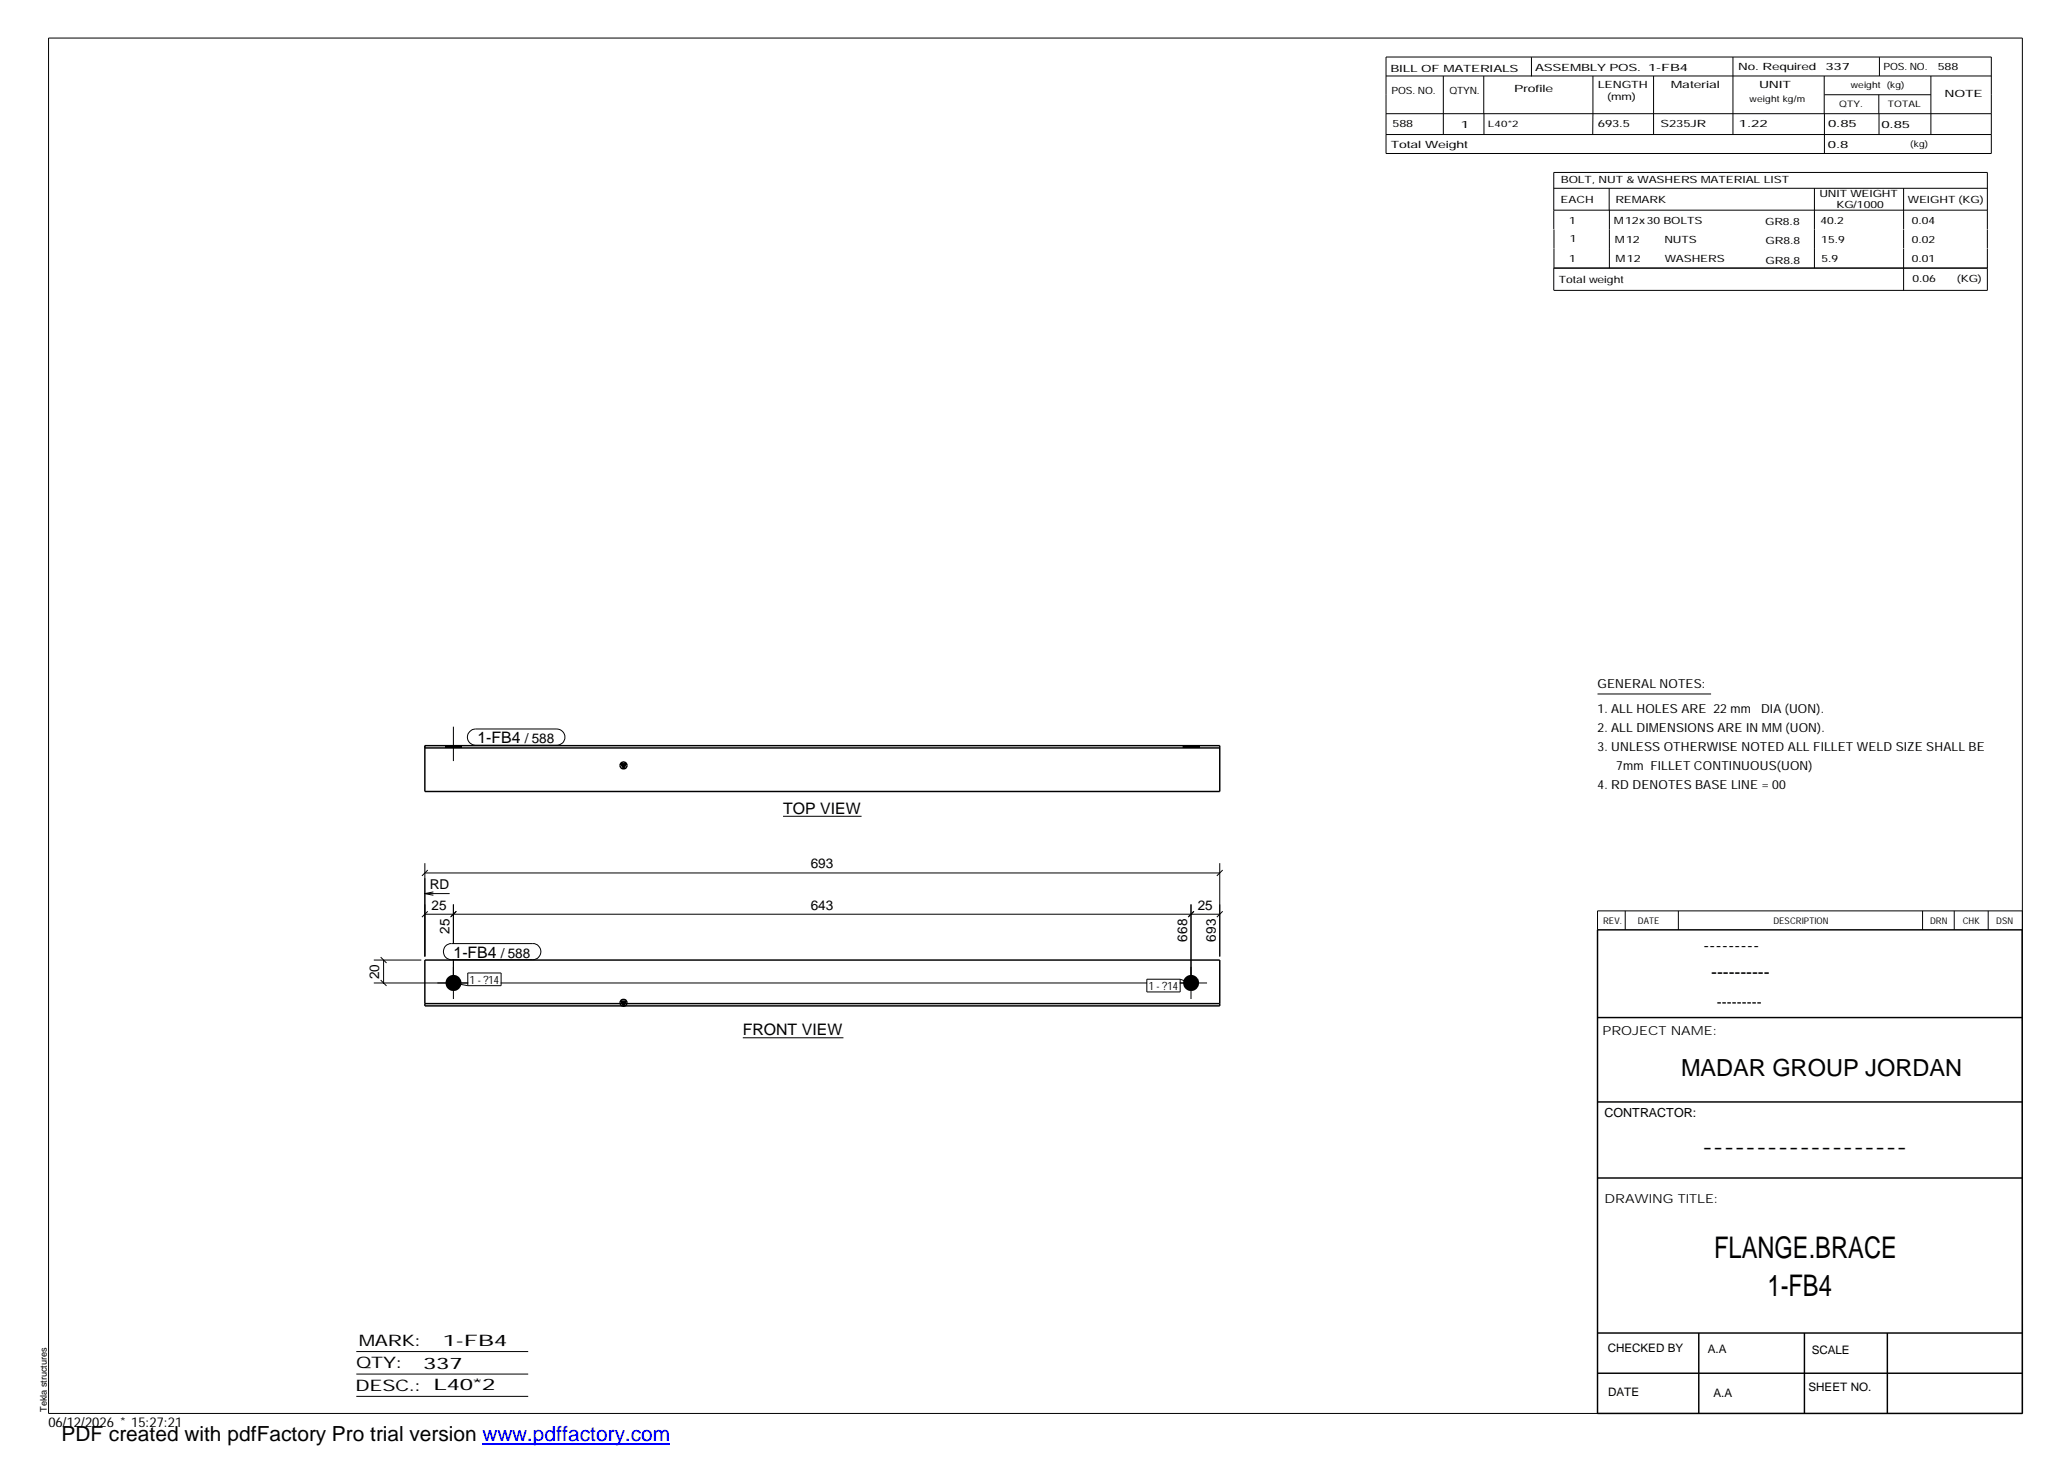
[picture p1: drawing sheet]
<svg xmlns="http://www.w3.org/2000/svg" width="420mm" height="297mm" viewBox="0 0 420 297" stroke-linecap="round" stroke-linejoin="round" font-family="sans-serif">
<defs><g id="words">
<g font-size="6.1">
<text x="348.3" y="255.5">FLANGE.BRACE</text>
<text x="359.1" y="263.3">1-FB4</text>
</g>
<text font-size="4.8" x="341.5" y="218.6">MADAR GROUP JORDAN</text>
<text font-size="4.2" x="12.5" y="292.7">PDF created with pdfFactory Pro trial version www.pdffactory.com</text>
<g font-size="3.6">
<text x="346.1" y="193.2">---------</text>
<text x="347.7" y="198.6">----------</text>
<text x="345.8" y="234.2">-------------------</text>
</g>
<g font-size="3.2">
<text x="97" y="151">1-FB4</text>
<text x="159.1" y="165.3">TOP VIEW</text>
<text x="92.2" y="194.5">1-FB4</text>
<text x="150.9" y="210.3">FRONT VIEW</text>
<text x="72.9" y="273.5">MARK:</text>
<text x="90" y="273.5">1-FB4</text>
<text x="72.4" y="278">QTY:</text>
<text x="86" y="278.1">337</text>
<text x="72.2" y="282.6">DESC.:</text>
<text x="88.1" y="282.4">L40*2</text>
</g>
<text font-size="3" x="348.8" y="204.5">---------</text>
<g font-size="2.8">
<text x="106.6" y="151">/ 588</text>
<text x="164.7" y="176.4">693</text>
<text x="87.3" y="180.7">RD</text>
<text x="87.7" y="184.8">25</text>
<text x="164.7" y="184.8">643</text>
<text x="243.3" y="184.8">25</text>
<text x="91.4" y="189.8" transform="rotate(-90 91.4 189.8)">25</text>
<text x="241.2" y="191.3" transform="rotate(-90 241.2 191.3)">668</text>
<text x="247" y="191.3" transform="rotate(-90 247 191.3)">693</text>
<text x="101.8" y="194.5">/ 588</text>
<text x="77" y="199" transform="rotate(-90 77 199)">20</text>
<text x="9.8" y="290">06/12/2026 * 15:27:21</text>
</g>
<g font-size="2.5">
<text x="324.6" y="139.9">GENERAL NOTES:</text>
<text x="324.6" y="148.7">2. ALL DIMENSIONS ARE IN MM (UON).</text>
<text x="324.6" y="144.9">1. ALL HOLES ARE 22 mm</text>
<text x="357.8" y="144.9">DIA (UON).</text>
<text x="324.6" y="152.5">3. UNLESS OTHERWISE NOTED ALL FILLET WELD SIZE SHALL BE</text>
<text x="324.6" y="160.2">4. RD DENOTES BASE LINE = 00</text>
<text x="328.4" y="156.4">7mm FILLET CONTINUOUS(UON)</text>
<text x="325.6" y="210.3">PROJECT NAME:</text>
<text x="326" y="226.9">CONTRACTOR:</text>
<text x="326" y="244.4">DRAWING TITLE:</text>
</g>
<g font-size="2.4">
<text x="326.7" y="274.7">CHECKED BY</text>
<text x="347" y="275">A.A</text>
<text x="368.1" y="275.1">SCALE</text>
<text x="326.7" y="283.6">DATE</text>
<text x="348.1" y="283.9">A.A</text>
<text x="367.5" y="282.6">SHEET NO.</text>
</g>
<g font-size="2.3">
<text x="95.5" y="199.9">1 - ?14</text>
<text x="233.4" y="201.1">1 - ?14</text>
</g>
<g font-size="2">
<text x="282.5" y="14.6">BILL OF MATERIALS</text>
<text x="311.9" y="14.4">ASSEMBLY POS.</text>
<text x="324.6" y="17.9">LENGTH</text>
<text x="334.9" y="14.4">1-FB4</text>
<text x="339.5" y="17.9">Material</text>
<text x="353.1" y="14.2">No. Required</text>
<text x="357.4" y="17.9">UNIT</text>
<text x="370.9" y="14.2">337</text>
<text x="382.7" y="14.2">POS. NO.</text>
<text x="393.7" y="14.3">588</text>
<text x="282.7" y="19.1">POS. NO.</text>
<text x="294.5" y="19">QTYN.</text>
<text x="307.6" y="18.7">Profile</text>
<text x="326.5" y="20.4">(mm)</text>
<text x="395.1" y="19.6">NOTE</text>
<text x="282.9" y="25.8">588</text>
<text x="296.8" y="26">1</text>
<text x="324.7" y="25.9">693.5</text>
<text x="337.4" y="25.9">S235JR</text>
<text x="353.3" y="25.9">1.22</text>
<text x="371.4" y="25.9">0.85</text>
<text x="382.3" y="25.9">0.85</text>
<text x="282.6" y="30.1">Total Weight</text>
<text x="371.4" y="30">0.8</text>
<text x="317.1" y="41.3">EACH</text>
<text x="317.1" y="37.2">BOLT, NUT &amp; WASHERS MATERIAL LIST</text>
<text x="328.2" y="41.3">REMARK</text>
<text x="369.7" y="40.1">UNIT WEIGHT</text>
<text x="387.6" y="41.2">WEIGHT (KG)</text>
<text x="318.8" y="45.4">1</text>
<text x="327.9" y="45.6">M12x30 BOLTS</text>
<text x="358.6" y="45.6">GR8.8</text>
<text x="369.9" y="45.5">40.2</text>
<text x="373.1" y="42.2">KG/1000</text>
<text x="388.4" y="45.5">0.04</text>
<text x="318.8" y="53.3">1</text>
<text x="318.9" y="49.2">1</text>
<text x="328.1" y="49.3">M12</text>
<text x="328.3" y="53.3">M12</text>
<text x="338.2" y="49.4">NUTS</text>
<text x="338.2" y="53.3">WASHERS</text>
<text x="358.7" y="49.6">GR8.8</text>
<text x="358.7" y="53.5">GR8.8</text>
<text x="370" y="49.3">15.9</text>
<text x="370.1" y="53.2">5.9</text>
<text x="388.4" y="49.4">0.02</text>
<text x="388.4" y="53.3">0.01</text>
<text x="316.7" y="57.5">Total weight</text>
<text x="388.6" y="57.3">0.06</text>
<text x="397.6" y="57.3">(KG)</text>
</g>
<g font-size="1.9">
<text x="325.7" y="187.8">REV.</text>
<text x="332.8" y="187.6">DATE</text>
<text x="360.3" y="187.7">DESCRIPTION</text>
<text x="392.1" y="187.6">DRN</text>
<text x="398.8" y="187.6">CHK</text>
<text x="405.6" y="187.7">DSN</text>
<text x="9.5" y="286.8" transform="rotate(-90 9.5 286.8)">Tekla structures</text>
</g>
<g font-size="1.8">
<text x="376" y="17.9">weight (kg)</text>
<text x="355.5" y="20.7">weight kg/m</text>
<text x="373.6" y="21.7">QTY.</text>
<text x="383.5" y="21.8">TOTAL</text>
<text x="302.3" y="25.9">L40*2</text>
<text x="388.1" y="29.8">(kg)</text>
</g>
</g></defs>
<g fill="#000">
<path d="M126.1 155.2h1.2l-.6 1zM126.1 203.4h1.2l-.6 1z"/>
<path d="M90.5 151.5h3.3v.5h-3.3z" fill-rule="evenodd"/>
<path d="M240.4 151.5h3.2v.5h-3.2z" fill-rule="evenodd"/>
<circle cx="92.2" cy="199.7" r="1.63"/>
<circle cx="242" cy="199.7" r="1.63"/>
</g>
<g fill="none" stroke="#000" stroke-width=".2">
<path d="M9.9 7.7h401v279.5h-401zM281.6 11.6h123v19.6h-123zM281.6 15.4h123M293.2 15.4v11.9M301.5 15.4v7.7M311.1 11.6v3.9M323.6 15.4v11.9M336 15.4v11.9M352.1 11.6v15.7M370.6 15.4v7.7M370.7 19.2h21.6M381.7 19.2v3.9"/>
<path d="M381.8 11.6v3.8M392.3 15.4v11.9M281.6 23.1h123M281.6 27.3h123M301.5 23.1v4.2M315.7 38.3h88.1M326.9 38.3v4.4M368.6 38.3v16.2M370.7 23.1v8.1M381.8 23.1v4.2M386.8 38.3v8.3M315.7 42.7h88.1"/>
<path d="M315.7 46.6v-11.6h88.1v11.6M315.7 46.6v7.9M327 42.7v11.8M386.8 46.6v3.9M386.8 50.6v8.4M403.8 46.6v3.9M403.8 50.6v8.4h-88.1M403.8 54.5h-88.1v4.5M90.5 151.5v.5M92.1 147.6v7M93.8 151.5v.5M95.5 148.6l.5-.4 .6-.1h16.6a1.65 1.65 0 0 1 1.6 1.7 1.65 1.65 0 0 1-1.6 1.6h-16.6a1.62 1.62 0 0 1-1.5-1 1.62 1.62 0 0 1 .4-1.8z"/>
<path d="M240.4 151.5v.5M242 151.5v.5M243.6 151.5v.5M324.6 141h23M86.3 177.4h161.5M86.3 175.4v18.9M86.9 176.8l-1.2 1.2M159.1 165.8h15.9M247.8 175.4v18.9M248.4 176.8l-1.2 1.2M75.9 199.7h19.2M75.9 195.1h9.7"/>
<path d="M77.3 199.1l1.2 1.2M77.3 194.5l1.2 1.2M77.9 195.1v4.6M86.3 185.7h161.5M86.3 181.6l1.8 .3M86.3 181.6h5.1M86.9 185.2l-1.2 1.1M88.1 181.2l-1.8 .4M90.6 192.2l.8-.5h16.8a1.63 1.63 0 0 1 1.7 1.6 1.63 1.63 0 0 1-1.7 1.7h-16.5a1.65 1.65 0 0 1-1.5-1 1.65 1.65 0 0 1 .4-1.8zM92.1 183.8v8M92.1 194.9v8.1M92.1 199.7l2.9 .6"/>
<path d="M92.7 185.2l-1.2 1.1M95 197.7h6.8v2.6h-6.8zM101.7 199.7h131.3M233 199h6.8v2.5h-6.8zM239.7 199.7h5.5M239.8 199l2.2 .7M242 183.8v19.2M242.6 185.2l-1.2 1.1M248.4 185.2l-1.2 1.1M330.2 185.1v3.8M341 185.1v3.8M390.6 185.1v3.8"/>
<path d="M397 185.1v3.8M403.9 185.1v3.8M410.9 185.1h-86.3v3.8M150.9 210.8h20.5M72.4 274.6h34.9M72.4 279.2h34.9M72.4 283.7h34.9"/>
</g>
<g fill="none" stroke="#000" stroke-width=".3">
<path d="M86.3 151.5h161.5v9.3h-161.5zM86.3 152h161.5M126.1 155.2h1.2l-.6 1zM86.3 195.1h161.5v9.3h-161.5zM324.6 188.9h86.2l.1 98.3h-86.3zM86.3 203.9h161.5M126.1 203.4h1.2l-.6 1zM324.6 206.7h86.3M324.6 239.3h86.3M324.6 223.9h86.3M324.6 270.8h86.3M324.6 279h86.3"/>
<path d="M345.1 270.8v16.4M366.6 270.8v16.4M383.5 270.8v16.4"/>
<circle cx="126.7" cy="155.5" r=".71"/>
<circle cx="126.7" cy="203.7" r=".7"/>
</g>
<path d="M86.3 152v-.5" fill="none" stroke="#000" stroke-width=".2" stroke-dasharray="1.1 0 2.1 .7 0 1.4" stroke-linecap="butt"/>
<path d="M98 293.3h38.2" fill="none" stroke="#00f" stroke-width=".3"/>
<use href="#words"/>
</svg>
